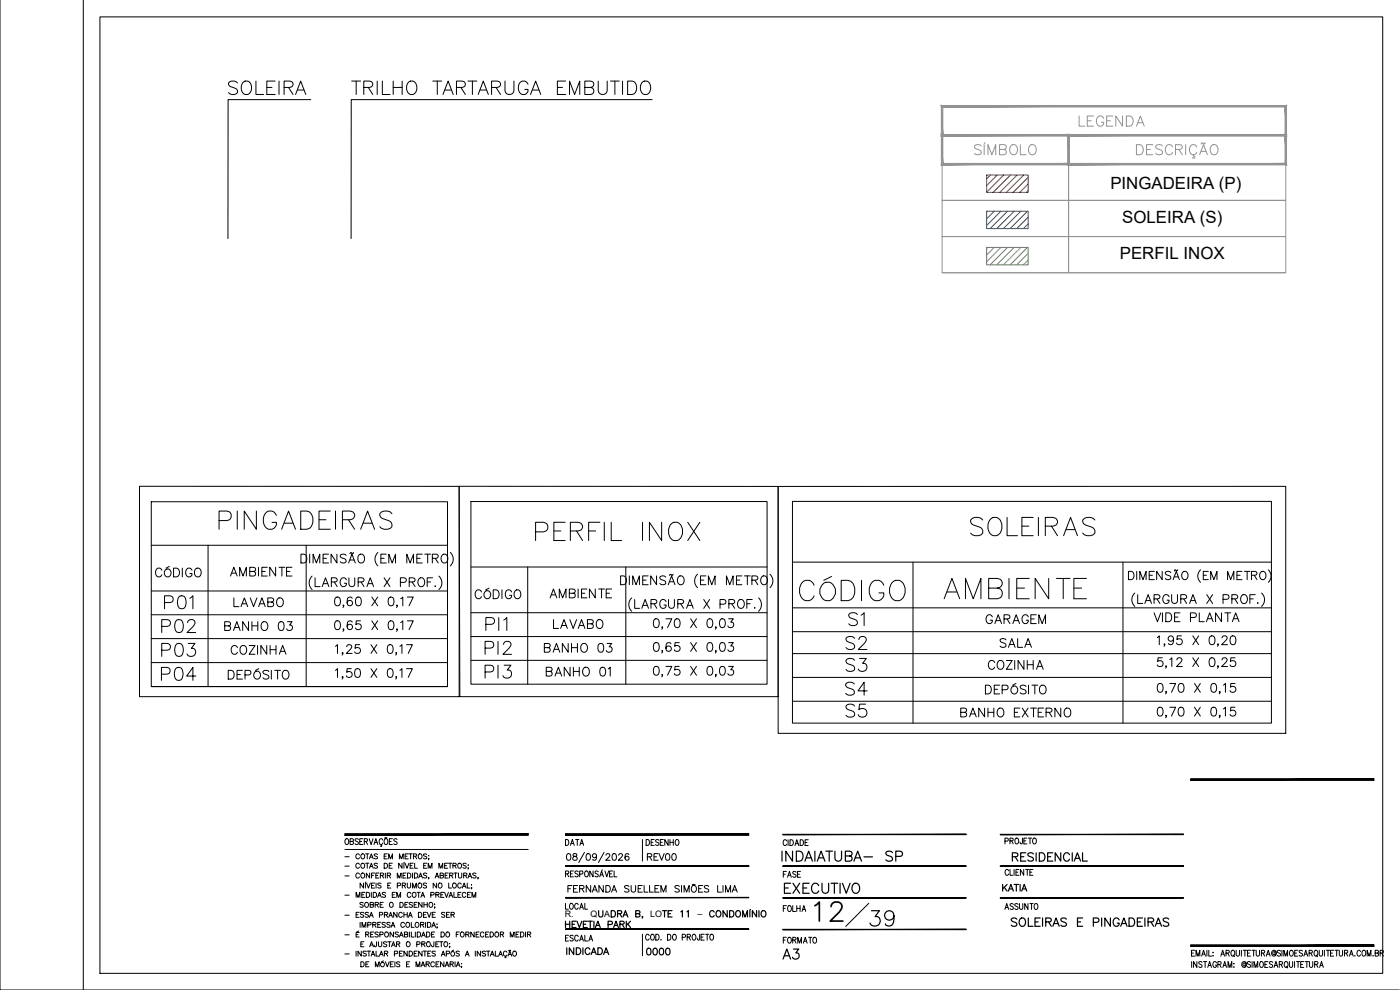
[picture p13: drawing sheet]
<svg xmlns="http://www.w3.org/2000/svg" width="420mm" height="297mm" viewBox="0 0 420 297" stroke-linecap="round" stroke-linejoin="round" font-family="sans-serif">
<defs><g id="words">
<text font-size="11.5" x="238.8" y="181.3">CÓDIGO</text>
<text font-size="10.6" x="282.2" y="181">AMBIENTE</text>
<g font-size="9.7">
<text x="64.6" y="160.2">PINGADEIRAS</text>
<text x="243.4" y="277.6">12</text>
</g>
<g font-size="9.3">
<text x="290" y="161.9">SOLEIRAS</text>
<text x="159.5" y="163.3">PERFIL INOX</text>
</g>
<text font-size="8.4" x="260" y="279">39</text>
<g font-size="7.9">
<text x="67.4" y="29.6">SOLEIRA</text>
<text x="104.4" y="29.6">TRILHO TARTARUGA EMBUTIDO</text>
</g>
<g font-size="7.5">
<text x="48" y="183.8">P01</text>
<text x="47.3" y="190.9">P02</text>
<text x="144.6" y="190.5">PI1</text>
<text x="253.6" y="189.1">S1</text>
<text x="144.3" y="197.6">PI2</text>
<text x="252.6" y="196.1">S2</text>
<text x="47.3" y="198.3">P03</text>
<text x="252.6" y="202.5">S3</text>
<text x="47.3" y="205.3">P04</text>
<text x="144.3" y="204.6">PI3</text>
<text x="252.6" y="209.9">S4</text>
<text x="252.6" y="216.3">S5</text>
</g>
<text font-size="7.1" fill="#929292" x="291.4" y="47.6">SÍMBOLO</text>
<text font-size="6.6" fill="#929292" x="322.8" y="39.2">LEGENDA</text>
<g font-size="6.6">
<text x="45.5" y="174.3">CÓDIGO</text>
<text x="141.5" y="181">CÓDIGO</text>
<text x="194.7" y="190.1">0,70 X 0,03</text>
<text x="194.7" y="197.2">0,65 X 0,03</text>
<text x="67.4" y="205">DEPÓSITO</text>
<text x="194.7" y="204.3">0,75 X 0,03</text>
<text x="294.6" y="209.5">DEPÓSITO</text>
<text x="233.5" y="259.6">INDAIATUBA- SP</text>
</g>
<g font-size="6.2">
<text x="164" y="180.6">AMBIENTE</text>
<text x="66.3" y="190.5">BANHO 03</text>
<text x="99.1" y="190.5">0,65 X 0,17</text>
<text x="164.7" y="189.8">LAVABO</text>
<text x="294.6" y="188.4">GARAGEM</text>
<text x="295.3" y="202.1">COZINHA</text>
<text x="234.2" y="269.2">EXECUTIVO</text>
<text x="233.9" y="288.9">A3</text>
</g>
<g font-size="5.7">
<text x="68.1" y="173.9">AMBIENTE</text>
<text x="68.8" y="183.1">LAVABO</text>
<text x="345" y="187.7">VIDE PLANTA</text>
<text x="68.1" y="197.6">COZINHA</text>
<text x="162.3" y="196.8">BANHO 03</text>
<text x="298.8" y="195.4">SALA</text>
<text x="162.6" y="203.9">BANHO 01</text>
<text x="287.2" y="216.3">BANHO EXTERNO</text>
<text x="302.7" y="259.6">RESIDENCIAL</text>
<text x="302.3" y="279">SOLEIRAS E PINGADEIRAS</text>
</g>
<text font-size="5.3" x="193" y="287.9">0000</text>
<g font-size="5.1">
<text x="333.2" y="56.6">PINGADEIRA (P)</text>
<text x="336.8" y="67">SOLEIRA (S)</text>
<text x="336.1" y="77.9">PERFIL INOX</text>
</g>
<g font-size="4.9">
<text x="193" y="259.3">REV00</text>
<text x="233.9" y="264.6">FASE</text>
<text x="299.5" y="268.5">KATIA</text>
<text x="233.9" y="274.8">FOLHA</text>
<text x="169" y="287.5">INDICADA</text>
</g>
<g font-size="4.4">
<text x="168.6" y="254.7">DATA</text>
<text x="192.6" y="254.7">DESENHO</text>
</g>
<g font-size="2.7">
<text x="169.5" y="275.1">R.</text>
<text x="177.2" y="275.1">Q</text>
<text x="181.3" y="275.1">A</text>
<text x="195.1" y="275.1">LO</text>
<text x="209.3" y="275.1">–</text>
</g>
</g></defs>
<!-- layer: Chamada - detalhe -->
<path d="M93.3 29.9h-24.8l-.1 41.7M195.7 29.9h-90.3v41.7" fill="none" stroke="#000" stroke-width=".3"/>
<!-- layer: LAYOUT - carimbo -->
<g fill="none" stroke="#000" stroke-width=".3">
<path d="M0 .1v296.9h420M25 .1v296.9M30 5.1h385v286.9h-385zM41.9 145.9h95.9v63.1h-95.9zM45.4 150.5h88.9v55.5h-88.9zM137.8 145.9l95.7 .1v63h-95.5zM141.3 150.5h88.9v54.8h-88.9zM233.5 146l152.4-.1v74.1h-152.4zM237.8 150.4h143.8v66.6h-143.8zM45.4 163.6h88.9M45.4 177.3h88.9M62.4 163.6v42.4"/>
<path d="M90.3 166.3h.9a1.41 1.41 0 0 1 .9 1.3 1.41 1.41 0 0 1-.9 1.3h-.9zM91.9 163.6v42.4M92.9 166.3v2.6M93.7 172.9a2.74 2.74 0 0 0 0 4M94 168.9v-2.6l1 2.6 1-2.6v2.6M94.6 173.4v2.6h1.5M96.7 176l1-2.6 1 2.6M97 167.5h1M97.1 175.1h1.2M98.6 166.3h-1.6v2.6h1.6M99.4 174.6l1.5-.1 .3-.4-.1-.5-.5-.2h-1.2v2.6M100.3 174.6l.9 1.4"/>
<path d="M100.8 179.3a.88 .88 0 0 1 1.2 .3 1.32 1.32 0 0 1-.8 2.2 1.7 1.7 0 0 1-.4-2.5zM101.1 166.3v2.6l-1.7-2.6v2.6M103.9 166.7a.99 .99 0 0 0-1-.5 .99 .99 0 0 0-.8 .7l.3 .4 1.2 .5a.65 .65 0 0 1 0 1 1.23 1.23 0 0 1-1.5-.3M104 174a.97 .97 0 0 0-1.1-.6 .97 .97 0 0 0-.8 1 1.09 1.09 0 0 0 .3 1.4 1.09 1.09 0 0 0 1.4-.2l.2-.6h-.7M104.6 168.9l1-2.6 1 2.6M104.7 173.4v1.8a.89 .89 0 0 0 .9 .8 .89 .89 0 0 0 .9-.8v-1.8M105 168h1.3M105.6 166l-.3-.2-.3 .3M105.7 179.5a.77 .77 0 0 0-.7-.4 .77 .77 0 0 0-.7 .5 1.57 1.57 0 0 0 .6 2.2 .82 .82 0 0 0 .9-.8 .82 .82 0 0 0-.7-.9 .82 .82 0 0 0-.9 .8M106.1 165.8l-.1 .2h-.4M107.1 179.3a.85 .85 0 0 1 1.2 .3 1.32 1.32 0 0 1-.9 2.2 1.66 1.66 0 0 1-.3-2.5zM107.5 174.6l1.5-.1 .2-.4-.1-.5-.5-.2h-1.1v2.6"/>
<path d="M107.6 166.7a.97 .97 0 0 1 1.1-.4 .97 .97 0 0 1 .7 1v.6a1 1 0 0 1-1 1 1 1 0 0 1-1-1zM108.4 174.6l.8 1.4M110.1 176l1-2.6 1 2.6M110.5 175.1h1.3M111.6 179.1l1.7 2.7M113.3 179.1l-1.7 2.7M113.4 165.8a2.74 2.74 0 0 0 0 4M114.3 167.5h1M115.3 173.4l1.7 2.6M115.9 166.3h-1.6v2.6h1.6M116.7 168.9v-2.6l1 2.6 1-2.6v2.6M116.9 179.3a.86 .86 0 0 1 1.2 .3 1.32 1.32 0 0 1-.9 2.2 1.66 1.66 0 0 1-.3-2.5z"/>
<path d="M117 173.4l-1.7 2.6M120.2 174.7h1.1a.69 .69 0 0 0 .6-.7 .69 .69 0 0 0-.6-.6h-1.1v2.6M120.2 179.6l.7-.5v2.7M122.1 168.9v-2.6l1 2.6 1-2.6v2.6M122.3 179.1h1.7l-1.2 2.7M122.8 174.6l1.5-.1 .3-.4-.2-.5-.5-.2h-1.1v2.6M123.7 174.6l.9 1.4M125.1 167.5h1M125.7 173.7a1.09 1.09 0 0 1 1.4-.1 1.09 1.09 0 0 1 .3 1.4 1.01 1.01 0 0 1-1 1 1.01 1.01 0 0 1-1-1zM126.7 166.3h-1.6v2.6h1.6M127.5 166.3h1.7M128.2 174.6h1"/>
<path d="M128.4 166.3v2.6M129.8 167.5l1.5-.1 .2-.4-.1-.5-.5-.2h-1.1v2.6M129.8 173.4h-1.6v2.6M130.6 175.8v.2l.1-.1M130.6 167.5l.9 1.4M131.7 172.9a2.69 2.69 0 0 1 0 4M132.6 166.7a.97 .97 0 0 1 1.1-.4 .97 .97 0 0 1 .7 1v.6a1.01 1.01 0 0 1-1 1.1 1.01 1.01 0 0 1-1-1.1zM135.1 165.8a2.74 2.74 0 0 1 0 4M141.3 170.1h88.9M158.4 170.1v35.2M186.2 172.8h.9a1.41 1.41 0 0 1 .9 1.3 1.41 1.41 0 0 1-.9 1.3h-.9zM187.8 170.1v35.2"/>
<path d="M188.9 172.8v2.6M189.6 179.4a2.74 2.74 0 0 0 0 4M189.9 175.4v-2.6l1 2.6 1-2.6v2.6M190.5 179.9v2.6h1.5M192.9 174.1h1M194.5 172.8h-1.6v2.6h1.6M197 172.8v2.6l-1.7-2.6v2.6M199.8 173.2a.99 .99 0 0 0-1-.4 .99 .99 0 0 0-.8 .6l.3 .4 1.4 .6 .1 .7a1.14 1.14 0 0 1-1.8 0M200.6 175.4l.9-2.6 1.1 2.6M200.6 179.9v1.9a.89 .89 0 0 0 .9 .7 .89 .89 0 0 0 .9-.7v-1.9M200.9 174.5h1.3M201.4 172.4h-.3l-.2 .3"/>
<path d="M202 172.3l-.3 .3-.3-.2M203.6 173.2a1.09 1.09 0 0 1 1.4-.2 1.09 1.09 0 0 1 .3 1.4 1.01 1.01 0 0 1-1 1.1 1.01 1.01 0 0 1-1-1.1zM209.3 172.3a2.72 2.72 0 0 0 0 4M210.2 174.1h1M211.2 179.9l1.8 2.6M211.9 172.8h-1.7v2.6h1.7M212.6 175.4v-2.6l1 2.6 1-2.6v2.6M213 179.9l-1.8 2.6M218 175.4v-2.6l1 2.6 1-2.6v2.6M221 174.1h1M222.7 172.8h-1.7v2.6h1.7M223.4 172.8h1.8"/>
<path d="M224.3 172.8v2.6M225.7 174.1l1.5-.2 .2-.3-.1-.6-.5-.2h-1.1v2.6M225.8 179.9h-1.7v2.6M226.5 174.1l.9 1.3M227.6 179.4a2.74 2.74 0 0 1 0 4M228.6 173.2a1.09 1.09 0 0 1 1.4-.2 1.09 1.09 0 0 1 .3 1.4 1.01 1.01 0 0 1-1 1.1 1.01 1.01 0 0 1-1-1.1zM231.1 172.3a2.72 2.72 0 0 1 0 4M237.8 168.7h143.8M274 168.7v48.3M337 168.7v48.3M338.7 171.4h.8a1.32 1.32 0 0 1 .9 1.3 1.32 1.32 0 0 1-.9 1.2h-.8zM340.6 177.9a2.69 2.69 0 0 0 0 4.1"/>
<path d="M341.1 171.4v2.5M341.4 178.4v2.7h1.5M342.1 173.9v-2.5l.9 2.5 1-2.5v2.5M344.9 172.6h.9M346.4 179.7l1.5-.1 .2-.4-.1-.5-.5-.3h-1.1v2.7M346.4 171.4h-1.5v2.5h1.5M347.2 179.7l.9 1.4M348.8 171.4v2.5l-1.7-2.5v2.5M350.9 179.1a.97 .97 0 0 0-1.2-.7 .97 .97 0 0 0-.7 1v.7a.94 .94 0 0 0 .9 1 .94 .94 0 0 0 1-1h-.7M351.4 171.8a.93 .93 0 0 0-.9-.4 .93 .93 0 0 0-.8 .6l.2 .4 1.2 .5 .3 .7a1.08 1.08 0 0 1-1.7 0M351.6 178.4v1.9a.89 .89 0 0 0 .9 .8 .89 .89 0 0 0 .9-.8v-1.9M352.1 173.9l.9-2.5 .9 2.5"/>
<path d="M352.4 173.1h1.2M353.4 171l-.2 .3-.5-.3-.3 .3M354.4 179.7l1.5-.1 .2-.4-.1-.5-.5-.3h-1.1v2.7M354.9 171.8a.91 .91 0 0 1 1-.3 .91 .91 0 0 1 .6 .9v.6a.94 .94 0 0 1-.9 .9 .94 .94 0 0 1-1-.9zM355.3 179.7l.8 1.4M360.3 171a2.51 2.51 0 0 0 0 3.7M361.1 172.6h1M362.2 178.4l1.7 2.7M362.6 171.4h-1.5v2.5h1.5M363.3 173.9v-2.5l1 2.5 .9-2.5v2.5M363.9 178.4l-1.7 2.7M367.1 179.8h1.1a.7 .7 0 0 0 .7-.7 .7 .7 0 0 0-.7-.7h-1.1v2.7"/>
<path d="M368.4 173.9v-2.5l.9 2.5 1-2.5v2.5M369.7 179.7l1.5-.1 .3-.4-.2-.5-.5-.3h-1.1v2.7M370.6 179.7l.9 1.4M371.2 172.6h1M372.7 171.4h-1.5v2.5h1.5M372.8 178.5a1.27 1.27 0 0 1 1.5 .6 1.27 1.27 0 0 1-.2 1.6 .97 .97 0 0 1-1.1 .3 .97 .97 0 0 1-.7-.9v-.7zM373.5 171.4h1.6M374.3 171.4v2.5M375.1 179.7h1M375.6 172.6l1.4-.1 .2-.6-.6-.5h-1v2.5M376.4 172.6l.8 1.3M376.7 178.4h-1.6v2.7"/>
<path d="M378.3 171.8a.91 .91 0 0 1 1-.3 .91 .91 0 0 1 .6 .9v.6a.94 .94 0 0 1-.9 .9 .94 .94 0 0 1-1-.9zM378.6 177.9a2.69 2.69 0 0 1 0 4.1M380.6 171a2.56 2.56 0 0 1 0 3.7M45.4 184.5h88.9M45.4 191.6h88.9M45.4 198.8h88.9M100.6 193.9l.7-.5v2.7M102.9 195.9h-.2h.2l-.2 .7M103.2 181.6h-.3h.3l-.3 .7M104.1 194l.4-.6 .9 .3a.81 .81 0 0 1-.2 1.1l-1.3 1.3h1.8M107.9 193.4h-1.2l-.1 1.1a.93 .93 0 0 1 1.4 0 .93 .93 0 0 1-.2 1.4 .93 .93 0 0 1-1.4-.3M111.3 193.4l1.8 2.7"/>
<path d="M113.1 193.4l-1.8 2.7M116.6 193.6a.85 .85 0 0 1 1.3 .3 1.32 1.32 0 0 1-.9 2.2 1.66 1.66 0 0 1-.4-2.5zM119 195.9h-.3h.3l-.3 .7M119.2 181.6h-.2h.2l-.2 .7M120 193.9l.6-.5v2.7M122 193.4h1.8l-1.3 2.7M141.3 183.8h88.9M141.3 191h88.9M141.3 198.1h88.9M192.6 182.5l1-2.6 1 2.6M193 181.6h1.2M195.4 181.2l1.5-.2 .2-.4-.1-.5-.5-.2h-1.1v2.6"/>
<path d="M196.3 181.2l.8 1.3M199.9 180.5a.97 .97 0 0 0-1.1-.6 .97 .97 0 0 0-.8 1v.6a.94 .94 0 0 0 1 1 .94 .94 0 0 0 .9-1h-.6M203.4 181.2l1.5-.2 .3-.4-.2-.5-.5-.2h-1.1v2.6M204.3 181.2l.9 1.3M206 182.5l1.1-2.6 .9 2.6M206.4 181.6h1.3M216.1 181.3h1.1a.7 .7 0 0 0 .7-.7 .7 .7 0 0 0-.7-.7h-1.1v2.6M218.7 181.2l1.5-.2 .3-.4-.1-.5-.5-.2h-1.2v2.6M219.6 181.2l.9 1.3M221.6 180.3a.97 .97 0 0 1 1.1-.4 .97 .97 0 0 1 .7 1v.6a1.01 1.01 0 0 1-1 1.1 1.01 1.01 0 0 1-1-1.1zM224.1 181.2h1M226.5 182.3v.2l.1-.1"/>
<path d="M237.8 182.4h143.8M237.8 196.1h143.8M237.8 189.5h143.8M343.6 181.1l1-2.7 1 2.7M344 180.2h1.2M347.3 191.3l.6-.5v2.6M348.8 197.4h-1.2l-.2 1.1a.93 .93 0 0 1 1.4 0 .93 .93 0 0 1-.1 1.4 .93 .93 0 0 1-1.4-.4M349.6 193.3h-.3h.3l-.3 .6M350.1 199.9h-.3h.3l-.3 .6M351.1 197.9l.6-.5v2.6M352.2 191.7a.82 .82 0 0 1-1.1 .7 .82 .82 0 0 1-.4-1.3 .82 .82 0 0 1 1.4 .1 1.85 1.85 0 0 1-.6 2.2l-.7-.1-.1-.3M353.2 198l.5-.6 .9 .2a.81 .81 0 0 1-.3 1.1l-1.2 1.3h1.7"/>
<path d="M354.6 190.8h-1.3l-.1 1.1a.93 .93 0 0 1 1.4 0 .93 .93 0 0 1-.2 1.4 .93 .93 0 0 1-1.3-.4M357 181.1l1-2.7 1 2.7M357.4 180.2h1.2M358 190.8l1.7 2.6M358 197.4l1.7 2.6M359.7 190.8l-1.7 2.6M359.7 197.4l-1.7 2.6M363.2 190.9a.87 .87 0 0 1 1.3 .4 1.33 1.33 0 0 1-.9 2.1 1.68 1.68 0 0 1-.4-2.5zM363.2 197.5a.87 .87 0 0 1 1.3 .4 1.31 1.31 0 0 1-.9 2.1 1.39 1.39 0 0 1-.6-2.1zM365.6 193.3h-.2h.2l-.2 .6M365.6 199.9h-.2h.2l-.2 .6M366.8 191.4l.5-.6 .9 .2a.8 .8 0 0 1-.3 1.2l-1.3 1.2h1.8"/>
<path d="M366.8 198l.5-.6 .9 .2a.81 .81 0 0 1-.3 1.1l-1.3 1.3h1.8M369.5 190.9a.84 .84 0 0 1 1.3 .4 1.34 1.34 0 0 1-.9 2.1 1.68 1.68 0 0 1-.4-2.5zM370.6 197.4h-1.2l-.1 1.1a.93 .93 0 0 1 1.4 0 .93 .93 0 0 1-.2 1.4 .93 .93 0 0 1-1.4-.4M377.5 180.8l-.1 .1h.2M45.4 206h88.9M100.6 201.1l.7-.5v2.6M102.9 203.1h-.2h.2l-.2 .7M105.4 200.6h-1.2l-.1 1.1a.93 .93 0 0 1 1.4 0 .93 .93 0 0 1-.2 1.4 .93 .93 0 0 1-1.4-.3M106.8 200.8a.85 .85 0 0 1 1.3 .3 1.32 1.32 0 0 1-.9 2.1 1.66 1.66 0 0 1-.4-2.4zM111.3 200.6l1.8 2.6M113.1 200.6l-1.8 2.6M116.6 200.8a.85 .85 0 0 1 1.3 .3 1.32 1.32 0 0 1-.9 2.1 1.66 1.66 0 0 1-.4-2.4z"/>
<path d="M119 203.1h-.3h.3l-.3 .7M120 201.1l.6-.5v2.6M122 200.6h1.8l-1.3 2.6M237.8 203.2h143.8M237.8 210.4h143.8M347.7 205.2a.85 .85 0 0 1 1.2 .4 1.33 1.33 0 0 1-.9 2.1 1.7 1.7 0 0 1-.3-2.5zM347.7 212.3a.85 .85 0 0 1 1.2 .4 1.33 1.33 0 0 1-.9 2.1 1.69 1.69 0 0 1-.3-2.5zM350.1 207.6h-.3h.3l-.3 .6M350.1 214.7h-.3h.3l-.3 .7M351.1 205.1h1.7l-1.2 2.6M351.1 212.2h1.7l-1.2 2.6M353.9 205.2a.87 .87 0 0 1 1.3 .4 1.33 1.33 0 0 1-.9 2.1 1.68 1.68 0 0 1-.4-2.5z"/>
<path d="M353.9 212.3a.87 .87 0 0 1 1.3 .4 1.33 1.33 0 0 1-.9 2.1 1.68 1.68 0 0 1-.4-2.5zM358.5 205.1l1.7 2.6M358.5 212.2l1.7 2.6M360.2 205.1l-1.7 2.6M360.2 212.2l-1.7 2.6M363.7 205.2a.84 .84 0 0 1 1.3 .4 1.34 1.34 0 0 1-.9 2.1 1.68 1.68 0 0 1-.4-2.5zM363.7 212.3a.84 .84 0 0 1 1.3 .4 1.34 1.34 0 0 1-.9 2.1 1.68 1.68 0 0 1-.4-2.5zM366.1 207.6h-.2h.2l-.2 .6M366.1 214.7h-.2h.2l-.2 .7M367.1 205.6l.7-.5v2.6M367.1 212.7l.7-.5v2.6M370.6 205.1h-1.2l-.1 1.1a.93 .93 0 0 1 1.4 0 .93 .93 0 0 1-.2 1.4 .93 .93 0 0 1-1.4-.4"/>
<path d="M370.6 212.2h-1.2l-.1 1.1a.93 .93 0 0 1 1.4 0 .93 .93 0 0 1-.2 1.4 .93 .93 0 0 1-1.4-.4M103.5 254.9h55M103.5 257.1h1.3M103.5 259.9h1.3M103.8 251.7l.1-.1a.89 .89 0 0 1 .8 .9 .89 .89 0 0 1-.8 .9 1.1 1.1 0 0 1-.1-1.7zM105.1 252.5l.8-.1 .1-.6-.9-.2v1.8l.9-.2v-.6l-.3-.1M107.5 251.9l-.3-.3-.6 .3 .1 .4 .8 .6-.3 .5-.6-.3M107.9 256.5a.56 .56 0 0 0-.7-.3 .56 .56 0 0 0-.4 .6v.3a.56 .56 0 0 0 .4 .6 .56 .56 0 0 0 .7-.4M107.9 259.4a.56 .56 0 0 0-.7-.4 .56 .56 0 0 0-.4 .6v.3a.56 .56 0 0 0 .4 .6 .56 .56 0 0 0 .7-.4M108 252.5h.5M108.4 256.4l.2-.1a.67 .67 0 0 1 .9 .7 .67 .67 0 0 1-1.1 .5zM108.4 259.2l.2-.1a.67 .67 0 0 1 .9 .7 .67 .67 0 0 1-1.1 .5z"/>
<path d="M108.9 251.6h-.9v1.8h.9M109.3 252.5l.9-.1v-.7l-.9-.1v1.8M109.7 256.2h1M109.7 259h1M109.8 252.5l.5 .9M110.2 256.2v1.5M110.2 259v1.5M110.8 251.6l.6 1.8 .6-1.8M110.9 257.7l.5-1.5 .6 1.5M111.1 257.2h.7M111.1 260h.7M112.2 253.4l.6-1.8 .6 1.8"/>
<path d="M112.4 252.8h.8M113.3 256.4l-.4-.2-.6 .2 .1 .4 .9 .5-.4 .4-.6-.2M113.3 259.2l-.4-.2-.6 .2 .1 .4 .9 .5-.4 .4-.6-.2M114.3 253.4l.3 .5h-.4M114.9 252.1a.54 .54 0 0 0-.7-.5 .54 .54 0 0 0-.4 .7v.4a.54 .54 0 0 0 .4 .7 .54 .54 0 0 0 .7-.4M115.3 259h.5a.81 .81 0 0 1 .5 .8 .81 .81 0 0 1-.5 .7h-.5zM115.3 256.9h.6M115.5 251.7l.2-.1a.89 .89 0 0 1 .7 .9 .89 .89 0 0 1-.7 .9 1.14 1.14 0 0 1-.2-1.7zM115.8 251.5l-.1-.2-.2 .3M115.8 251.4h.2M116.1 251.3l-.1 .2M116.2 256.2h-.9v1.5h.9"/>
<path d="M116.6 257.7v-1.5l.6 1.5 .6-1.5v1.5M116.8 259.7h.6M116.8 252.5h.6M117.7 259h-.9v1.5h.9M117.8 251.6h-1v1.8h1M119.2 251.9l-.4-.3-.6 .3v.3l1 .7-.4 .5-.6-.3M119.9 257.7v-1.5l.5 1.5 .6-1.5v1.5M120.6 259v1.5l-.9-1.5v1.5M121.2 259v1.5M121.4 258.7l-.2 .2M121.6 259l.6 1.5 .5-1.5M121.6 256.9h.6"/>
<path d="M122.5 256.2h-.9v1.5h.9M122.7 256.2h1M123.1 259.7h.6M123.2 256.2v1.5M124 259h-.9v1.5h.9M124.1 256.9l.8-.1 .1-.5-.9-.1v1.5M124.4 259v1.5h.9M124.6 256.9l.5 .8M125.6 256.4a.66 .66 0 0 1 1.1 .5 .66 .66 0 0 1-1.1 .6zM127.1 259.7h.6M128.1 256.4l-.4-.2-.6 .2v.3l1 .6-.4 .4-.6-.2M128.1 259h-1v1.5h1"/>
<path d="M128.7 256.7h.1M128.7 257.6l-.1 .4M133.4 259.7h.6M134.4 259h-1v1.5h1M134.6 259h1M135.1 259v1.5M135.9 259.7h.9l.1-.5-1-.2v1.5M136.4 259.7l.5 .8M137.5 259.2a.66 .66 0 0 1 1 .6 .66 .66 0 0 1-1 .5zM139.9 259.2l-.3-.2-.7 .2 .1 .3 .9 .6-.3 .4-.7-.2M140.5 259.5h.1M192.8 251.9v6.4"/>
<path d="M236.1 252.4a.54 .54 0 0 0-.7-.4 .54 .54 0 0 0-.4 .6v.4a.54 .54 0 0 0 .4 .7 .54 .54 0 0 0 .7-.4M236.5 252v1.7M237.1 252a.88 .88 0 0 1 1 .8 .88 .88 0 0 1-1 .9zM238.6 253.7l.5-1.7 .6 1.7M240.1 252a.88 .88 0 0 1 1.1 .8 .88 .88 0 0 1-1.1 .9zM242.5 252h-.9v1.7M301.6 252.4l.9-.1v-.7l-.9-.1v1.7M303.1 252.3l.9-.1v-.7h-.9v1.7M303.6 252.3l.5 .9M304.9 251.5h.1a.88 .88 0 0 1 .7 .8 .88 .88 0 0 1-.7 .9 1.13 1.13 0 0 1-.1-1.7zM306.9 251.5l-.1 1.5-.5 .1-.2-.5M307.3 252.3h.5"/>
<path d="M308.2 251.5h-.9v1.7M308.6 251.5h1M309.1 251.5v1.7M310.2 251.5h.1a.88 .88 0 0 1 .7 .8 .88 .88 0 0 1-.7 .9 1.13 1.13 0 0 1-.1-1.7zM103.5 262.8h1.3M103.5 268.6h1.3M103.5 274.6h1.3M106.9 269.2v-1.5l.5 1.5 .6-1.5v1.5M106.9 274.5h.5M107.7 279.3l-.7 .3M107.8 273.7h-.9v1.5h.9M107.8 279.8h-.9v1.3h.9"/>
<path d="M107.9 262.3a.56 .56 0 0 0-.7-.4 .56 .56 0 0 0-.4 .6v.4a.56 .56 0 0 0 .4 .5 .56 .56 0 0 0 .7-.3M108.1 276.7v1.5M108.4 262.2l.2-.2a.67 .67 0 0 1 .9 .7 .67 .67 0 0 1-1.1 .5zM108.6 268.5h.6M108.6 278.2v-1.5l.6 1.5 .6-1.5v1.5M109 271l-.4-.3-.6 .3 .2 .3 .8 .5-.4 .4-.6-.2M109.1 265v1.5l-1-1.5v1.5M109.2 273.9l-.9-.1-.1 .4 .8 .4 .2 .4-.4 .2-.6-.2M109.5 267.7h-.9v1.5h.9M109.7 265v1.5M109.8 264.7l-.1 .1M109.9 267.7h.5a.81 .81 0 0 1 .6 .8 .81 .81 0 0 1-.6 .7h-.5z"/>
<path d="M110 265l.6 1.5 .5-1.5M110.4 277.5l.8-.1 .1-.5-.9-.2v1.5M110.6 273.9l-.4-.2-.6 .2v.3l1 .6-.4 .4-.6-.2M110.9 260.5l.5-1.5 .6 1.5M110.9 275.2l.5-1.5 .6 1.5M110.9 261.9v1.5l-1-1.5v1.5M111.1 271.4h.9v-.5l-.9-.2v1.5l.9-.1v-.5l-.3-.2M111.1 274.7h.7M111.4 267.7v1.5M111.5 262.7h.6M111.5 265.7h.6M111.9 277.4h.8l.1-.5-.9-.2v1.5"/>
<path d="M112 267.7h.5a.8 .8 0 0 1 .5 .8 .8 .8 0 0 1-.5 .7h-.5zM112.2 279.6h-1v1.5h1M112.4 277.4l.5 .8M112.4 261.9h-.9v1.5M112.4 265h-.9v1.5h.9M112.6 271.4h.8l.1-.5-.9-.2v1.5M112.8 262.7h.6M112.9 265v1.5M113.1 271.4l.5 .8M113.3 269.2l.6-1.5 .5 1.5M113.4 277.4h.5M113.5 279.9l-.3-.3-.7 .3 .1 .3 .9 .5-.3 .4-.7-.2"/>
<path d="M113.5 268.7h.7M113.7 261.9h-.9v1.5h.9M113.9 274.5h.8v-.7l-.8-.1v1.5M114.1 271.4h.6M114.2 262.7l.8-.1 .1-.5-.9-.2v1.5M114.3 276.7h-.9v1.5h.9M114.4 265.2l-.4-.2-.6 .2v.3l1 .5-.4 .5-.6-.3M114.7 262.7l.4 .7M115 270.7h-.9v1.5h.9M115.4 274.5l.8-.1 .2-.4-.4-.3h-.6v1.5M115.7 277l-.4-.3-.6 .3 .1 .3 .9 .5-.4 .4-.6-.2M115.7 261.9v1.5"/>
<path d="M115.7 268l-.3-.3-.7 .3 .2 .3 .8 .5-.3 .4-.7-.2M115.7 279.7a.69 .69 0 0 1 .9 .7 .69 .69 0 0 1-1 .5l-.2-.7zM115.9 274.5l.5 .7M116.2 262.7l.9-.1 .1-.5-1-.2v1.5M116.4 265.7h.5M116.6 275.2l.6-1.5 .6 1.5M116.7 262.7l.5 .7M116.9 274.7h.7M117.1 277l-.4-.3-.6 .3 .1 .3 .9 .5-.4 .4-.6-.2M117.3 265h-.9v1.5h.9M117.4 278.2l.5-1.5 .6 1.5M117.6 277.7h.7"/>
<path d="M117.7 268.5h.6M118.1 279.6v1.5l-1-1.5v1.5M118.7 267.7h-1v1.5h1M119.1 269.2v-1.5l.6 1.5 .5-1.5v1.5M119.1 273.7v1.5l-.9-1.5v1.5M119.2 263.4v-1.5l.6 1.5 .6-1.5v1.5M119.2 265.7h.9l.1-.6-1-.1v1.5M119.6 279.9l-.4-.3-.6 .3 .1 .3 .9 .5-.4 .4-.6-.2M120 270.7h.5a.8 .8 0 0 1 .5 .8 .8 .8 0 0 1-.5 .7h-.5zM120.7 274.1a.54 .54 0 0 0-.6-.4 .54 .54 0 0 0-.4 .6v.4a.54 .54 0 0 0 .4 .5 .54 .54 0 0 0 .6-.3M120.7 265.7l.9-.1 .1-.5-1-.1v1.5M120.9 262.7h.6"/>
<path d="M121.2 273.7v1.5M121.2 265.7l.5 .8M121.2 274.5h1M121.4 277.1a.56 .56 0 0 0-.7-.4 .56 .56 0 0 0-.4 .6v.4a.56 .56 0 0 0 .4 .5 .56 .56 0 0 0 .7-.3M121.5 271.4h.6M121.9 261.9h-1v1.5h1M121.9 277l.2-.2a.7 .7 0 0 1 .9 .7 .7 .7 0 0 1-.9 .7l-.3-.5zM122.2 273.7v1.5M122.2 265v1l.5 .5 .5-.5v-1M122.3 261.9h.5a.8 .8 0 0 1 .5 .8 .8 .8 0 0 1-.5 .7h-.5zM122.4 270.7h-.9v1.5h.9M122.6 275.2l.5-1.5 .6 1.5"/>
<path d="M122.8 274.7h.7M122.9 279.6v1.5M123.3 268.1a.56 .56 0 0 0-.6-.4 .56 .56 0 0 0-.5 .6 .63 .63 0 0 0 .2 .8 .63 .63 0 0 0 .8-.1l.1-.1M123.4 276.7v1.5h.9M123.4 279.6v1.5h.9M123.8 266.5v-1.5l.6 1.5 .5-1.5v1.5M123.8 271l-.4-.3-.6 .3 .1 .3 .9 .5-.4 .4-.6-.2M123.8 261.9v1.5M123.9 268l.1-.2a.68 .68 0 0 1 .9 .7 .68 .68 0 0 1-1 .5zM124.3 271.4h.6M124.4 261.9h.5a.8 .8 0 0 1 .5 .8 .8 .8 0 0 1-.5 .7h-.5zM124.7 279.6v1.5"/>
<path d="M124.9 276.8a.7 .7 0 0 1 .9 .7 .7 .7 0 0 1-.9 .7l-.3-.5zM125.2 267.7h1M125.2 270.7h-.9v1.5h.9M125.2 279.6h.5a.81 .81 0 0 1 .5 .8 .81 .81 0 0 1-.5 .7h-.5zM125.6 273.7h.5a.81 .81 0 0 1 .5 .8 .81 .81 0 0 1-.5 .7h-.5zM125.6 263.4l.6-1.5 .6 1.5M125.6 267.7v1.5M125.7 265a.68 .68 0 0 1 .9 .7 .68 .68 0 0 1-1 .5l-.2-.7zM125.9 262.9h.7M126.2 277.4h.9l.1-.4-.3-.3h-.7v1.5M126.3 269.2l.6-1.5 .5 1.5M126.5 268.7h.7"/>
<path d="M126.7 270.7v1.5l-1.1-1.5v1.5M126.7 277.4l.5 .8M127.1 274.5h.6M127.2 271.4h1M127.2 270.7v1.5M127.7 276.7v1.5M128 265.2l-.9-.2v.5l.8 .3 .1 .4-.3 .3-.7-.3M128 273.7h-.9v1.5h.9M128 279.6h.5a.8 .8 0 0 1 .5 .8 .8 .8 0 0 1-.5 .7h-.5zM128.1 262.2l-.4-.3-.6 .3v.3l1 .5-.4 .4-.6-.2M128.2 273.7l.6 1.5 .6-1.5M128.2 270.7v1.5"/>
<path d="M128.3 276.7h.5a.8 .8 0 0 1 .5 .8 .8 .8 0 0 1-.5 .7h-.5zM128.5 260.5v-1.5l.6 1.5 .5-1.5v1.5M128.7 263.4l-.1 .3M129.3 268.5h.9l.1-.5-.4-.3h-.6v1.5M129.6 278.2l.6-1.5 .5 1.5M129.7 274.5h.6M129.8 277.7h.7M130.5 271.2h.1M130.4 279.6h-.9v1.5h.9M130.5 272.2l-.1 .3M130.6 263.4l.5-1.5 .6 1.5M130.7 273.7h-1v1.5h1"/>
<path d="M130.8 268.5l.9-.1 .1-.4-.4-.3h-.6v1.5M130.8 262.9h.7M131 265v1.5l-1-1.5v1.5M131.1 277.2h.1M131.2 278.2l-.1 .3M131.3 268.5l.5 .7M131.7 260.5v-1.5l.6 1.5 .6-1.5v1.5M131.8 265a.68 .68 0 0 1 .9 .7 .68 .68 0 0 1-1 .5l-.2-.7zM132.1 262.7l.8-.1 .1-.5-.9-.2v1.5l.9-.1 .1-.4-.4-.2M132.3 268.5h.6M132.4 279.6h.5a.8 .8 0 0 1 .5 .8 .8 .8 0 0 1-.5 .7h-.5zM133.2 267.7h-.9v1.5h.9"/>
<path d="M133.4 267.7l.6 1.5 .6-1.5M133.5 273.9l-.3-.2-.7 .2 .2 .4 .8 .5-.3 .4-.7-.2M133.6 262.7h.6M134 274.5h.6M134.1 279.7a.68 .68 0 0 1 .9 .7 .68 .68 0 0 1-1.1 .5l-.1-.7zM134.5 261.9h-.9v1.5h.9M134.7 265v1.5h.8M134.7 269.2l.6-1.5 .6 1.5M134.9 262.7l.9-.1 .1-.5-1-.2v1.5M134.9 273.7h-.9v1.5h.9M134.9 268.7h.8M135.4 274.5l.8-.1 .1-.5-.9-.2v1.5"/>
<path d="M135.4 262.7l.5 .7M135.9 274.5l.5 .7M136.1 265a.69 .69 0 0 1 .9 .7 .69 .69 0 0 1-1.1 .5l-.1-.7zM136.2 267.7v1.5h.9M136.2 261.9h1M136.7 261.9v1.5M137.4 268.5h.6M137.6 261.9v1.1l.4 .4 .5-.2 .1-1.3M137.9 279.6h-1v1.5M138.4 267.7h-1v1.5h1M138.4 279.7a.68 .68 0 0 1 .9 .7 .68 .68 0 0 1-1 .5l-.1-.7zM138.5 265.3a.56 .56 0 0 0-.7-.4 .56 .56 0 0 0-.4 .6v.4a.56 .56 0 0 0 .4 .6 .56 .56 0 0 0 .7-.4"/>
<path d="M138.7 266.5l.6-1.5 .6 1.5M138.9 265.9h.8M139.1 262.7l.9-.1 .1-.5-1-.2v1.5M139.7 262.7l.4 .7M139.8 268.1a.54 .54 0 0 0-.6-.4 .54 .54 0 0 0-.5 .6v.4a.54 .54 0 0 0 .5 .5 .54 .54 0 0 0 .6-.3M140.2 265v1.5h.9M140.3 268.5h.6M140.4 263.4l.6-1.5 .6 1.5M140.6 260.4l-.2 .4M140.7 262.9h.7M141.2 267.7h-.9v1.5h.9M141.5 265.5h.1"/>
<path d="M141.6 266.4l-.2 .3M141.6 269.2v-1.5l.6 1.5 .6-1.5v1.5M142.3 279.6v1.5l-1-1.5v1.5M142.9 262.2l-.4-.3-.6 .3 .1 .3 .9 .5-.4 .4-.6-.2M143.5 263.4l-.1 .3M143.8 279.6h-.9v1.5h.9M145.2 280a.56 .56 0 0 0-.6-.4 .56 .56 0 0 0-.5 .6 .63 .63 0 0 0 .2 .8 .63 .63 0 0 0 .9-.1v-.1M146.6 279.6h-.9v1.5h.9M147.1 279.6h.5a.8 .8 0 0 1 .5 .8 .8 .8 0 0 1-.5 .7h-.5zM148.7 279.9l.1-.2a.68 .68 0 0 1 .9 .7 .68 .68 0 0 1-1 .5zM155.8 279.6h-.9v1.5h.9M156.2 279.6h.5a.8 .8 0 0 1 .5 .8 .8 .8 0 0 1-.5 .7h-.5z"/>
<path d="M157.7 279.6v1.5M169.7 262.2l.9-.1v-.7l-.9-.1v1.8M169.7 271v1.8h.9M170.2 262.2l.5 .9M171.2 271.1l.1-.1a.89 .89 0 0 1 .8 .9 .89 .89 0 0 1-.8 .9 1.14 1.14 0 0 1-.1-1.7zM171.2 262.2h.6M172.1 261.3h-.9v1.8h.9M173.5 261.6l-.3-.3-.6 .3 .1 .4 .8 .4-.1 .6-.5 .1-.3-.3M173.5 271.5a.54 .54 0 0 0-.6-.5 .54 .54 0 0 0-.4 .7v.4a.54 .54 0 0 0 .4 .7 .54 .54 0 0 0 .6-.4M174 262.3l.8-.1v-.8l-.8-.1v1.8M174 272.8l.5-1.8 .6 1.8M174.2 272.2h.7"/>
<path d="M175.5 271v1.8h.9M175.7 261.4l.2-.1a.9 .9 0 0 1 .7 .9 .9 .9 0 0 1-.7 .9 1.14 1.14 0 0 1-.2-1.7zM178 261.3v1.8l-1-1.8v1.8M179.6 261.6l-.4-.3-.6 .3 .1 .4 .9 .6-.4 .5-.6-.3M180 263.1l.6-1.8 .5 1.8M180.2 262.5h.7M180.8 261l-.2 .2M181.5 261.3l.6 1.8 .6-1.8M182.9 262.2h.6M183.9 261.3h-1v1.8h1M184.3 261.3v1.8h.8M260.7 271l-6.9 7"/>
<path d="M301.6 272.9l.5-1.8 .6 1.8M301.8 272.3h.7M302.7 261.3a.54 .54 0 0 0-.6-.4 .54 .54 0 0 0-.5 .6v.4a.54 .54 0 0 0 .4 .7 .54 .54 0 0 0 .7-.4M303.1 260.9v1.7h.9M304.1 271.4l-.3-.3-.7 .3 .1 .3 .9 .7-.3 .5-.7-.3M304.3 260.9v1.7M304.9 261.7h.6M305.5 271.4l-.3-.3-.7 .3 .1 .3 .9 .7-.3 .5-.7-.3M305.8 260.9h-.9v1.7h.9M306 271.1v1.3l.4 .5 .3-.1 .3-.4v-1.3M307.2 260.9v1.7l-1-1.7v1.7M308.3 260.9v1.7"/>
<path d="M308.5 271.1v1.8l-1-1.8v1.8M309.1 271.1h1M309.1 261.7h.5M309.6 271.1v1.8M310 260.9h-.9v1.7h.9M310.6 271.2a.87 .87 0 0 1 1 .6 .87 .87 0 0 1-.5 1.1 .94 .94 0 0 1-.8-.7 .94 .94 0 0 1 .3-1zM103.5 280.5h1.3M103.5 286.2h1.3M106.9 280.4h.5M106.9 285.4v1.5M108.3 288.6h.5a.81 .81 0 0 1 .5 .7 .81 .81 0 0 1-.5 .8h-.5zM108.3 283.3h.6"/>
<path d="M108.4 285.4v1.5l-1-1.5v1.5M109.2 282.6h-.9v1.5h.9M109.7 280.4l.9-.1 .1-.5-1-.2v1.5M109.8 289.3h.6M109.9 285.6l-.8-.2-.1 .5 .8 .3 .1 .4-.3 .3-.7-.3M110.2 280.4l.5 .7M110.2 285.4h1M110.7 288.6h-.9v1.5h.9M110.7 285.4v1.5M110.9 284.1l.6-1.5 .6 1.5M111.1 283.6h.8M111.2 280.4h.6"/>
<path d="M111.4 286.9l.5-1.5 .6 1.5M111.6 286.4h.7M112.6 290.1v-1.5l.6 1.5 .6-1.5v1.5M112.9 285.4v1.5h.8M113 282.6l-.1 1.3-.3 .2-.3-.5M113.6 282.6v1l.4 .5 .5-.3 .1-1.2M113.9 286.9l.5-1.5 .6 1.5M114 280.4h.9v-.7l-.9-.1v1.5M114.1 286.4h.7M115.1 288.3l-.6 .3M115.4 286.1l.8-.1 .2-.3-.4-.3h-.6v1.5M115.7 288.6l.5 1.5 .6-1.5"/>
<path d="M115.9 286.1l.5 .8M116.1 282.8l-.9-.2-.1 .4 .8 .4 .2 .4-.4 .3-.6-.3M116.4 282.6h1M116.9 282.6v1.5M117.1 289.3h.6M117.5 284.1l.6-1.5 .5 1.5M117.7 283.6h.7M118.1 288.6h-1v1.5h1M118.4 286.2l.8-.1 .1-.6-.9-.1v1.5M118.5 288.6v1.5M119 283.3l.9-.1v-.5l-.9-.1v1.5M119.5 283.3l.5 .8"/>
<path d="M119.9 281.1l.5-1.5 .6 1.5M119.9 286.1h.5M120 288.8l-.3-.2-.7 .2 .1 .3 .8 .4v.5l-.9-.1M120.1 280.6h.7M120.8 285.4h-.9v1.5h.9M121.4 280.4l.8-.1 .1-.5-.9-.2v1.5l.9-.1v-.5l-.3-.1M122 289.3h.6M122.1 282.8l.1-.2a.68 .68 0 0 1 .9 .7 .68 .68 0 0 1-1 .5zM122.2 285.4v1.5l-1-1.5v1.5M122.8 285.4h.5a.8 .8 0 0 1 .5 .7 .8 .8 0 0 1-.5 .8h-.5zM122.9 288.6h-.9v1.5h.9M124.3 286.1h.6"/>
<path d="M124.9 290.1v-1.5l.5 1.5 .6-1.5v1.5M125.1 283.3h.8l.1-.6-.9-.1v1.5M125.2 285.4h-.9v1.5h.9M126.4 290.1l.5-1.5 .6 1.5M126.5 281.1l.6-1.5 .6 1.5M126.6 283.3l.8-.1 .1-.5-.9-.1v1.5M126.6 289.6h.7M126.7 285.4v1.5l-1.1-1.5v1.5M126.7 280.6h.7M127 285.4h1M127.1 283.3l.5 .8M127.5 285.4v1.5"/>
<path d="M127.9 289.3l.8-.1 .2-.3-.4-.3h-.6v1.5M128.1 282.8l.2-.2a.7 .7 0 0 1 .9 .7 .7 .7 0 0 1-.9 .7l-.3-.5zM128.4 289.3l.5 .8M128.4 286.1h.5M129.3 285.4h-.9v1.5h.9M129.5 280.4h.6M130.2 282.6v1.3l-.4 .2-.3-.5M130.4 288.9a.56 .56 0 0 0-.7-.3 .56 .56 0 0 0-.4 .5v.4a.56 .56 0 0 0 .4 .6 .56 .56 0 0 0 .7-.4M130.7 285.6l-.4-.2-.7 .2 .2 .3 .9 .5-.4 .5-.7-.3M130.8 283.3h.6M130.9 289.3h.5M131.7 282.6h-.9v1.5h.9"/>
<path d="M131.8 288.6h-.9v1.5h.9M131.9 282.6h1M132.4 286.9l.6-1.5 .6 1.5M132.4 282.6v1.5M132.7 286.4h.7M133.2 288.6v1.5l-1-1.5v1.5M133.3 282.8l.2-.2a.68 .68 0 0 1 .9 .7 .68 .68 0 0 1-1.1 .5zM133.6 290.1l.6-1.5 .5 1.5M133.8 289.6h.7M133.9 286.2l.9-.1 .1-.6-1-.1v1.5M134.9 283h.1M135 284l-.1 .3"/>
<path d="M135.1 289.3l.8-.1 .2-.3-.4-.3h-.6v1.5M135.6 289.3l.5 .8M136.1 285.1l-.5 .3M136.6 288.6v1.5M136.9 290.1l.6-1.5 .6 1.5M136.9 280.4h.6M137.1 289.6h.8M137.9 285.6l-.4-.2-.6 .2 .1 .3 .8 .4-.1 .5-.5 .1-.3-.3M138.5 289.1h.1M138.6 290l-.2 .4M139.7 286.9l.5-1.5 .6 1.5M139.8 280.4l.9-.1 .1-.4-.4-.3h-.6v1.5"/>
<path d="M139.9 286.4h.7M140.3 280.4l.5 .7M142.6 285.4v1.5M142.9 280.4h.5M144.2 285.4v1.5l-1-1.5v1.5M145.7 285.6l-.3-.2-.7 .2 .2 .3 .8 .5-.3 .5-.7-.3M145.7 280.4h.6M146 285.4h1M146.5 285.4v1.5M147.2 286.9l.5-1.5 .6 1.5M147.4 286.4h.7M148.7 285.4v1.5h.8"/>
<path d="M149.6 286.9l.6-1.5 .6 1.5M149.9 286.4h.7M150.2 280.4l.8-.1 .1-.5-.9-.2v1.5M150.6 280.4l.6 .7M151.7 286.9l.2 .4h-.4M152.1 285.7a.54 .54 0 0 0-.6-.3 .54 .54 0 0 0-.4 .5v.4a.54 .54 0 0 0 .4 .6 .54 .54 0 0 0 .6-.4M152.4 286.9l.6-1.5 .6 1.5M152.7 286.4h.7M152.7 285.2v.1M152.7 285.1h.2M152.9 285.2h.1M153 285.2h.2"/>
<path d="M153.1 281.1v-1.5l.6 1.5 .6-1.5v1.5M153.3 285.1l-.1 .1M154.2 285.4a.7 .7 0 0 1 .8 .7 .7 .7 0 0 1-.8 .7l-.3-.5zM154.9 280.4h.5M158.3 280.4l.9-.1 .1-.4-.4-.3h-.6v1.5M158.8 280.4l.5 .7M169.7 281.4h.6M170.6 280.6h-.9v1.7M172 280.8l-.3-.2-.7 .2 .2 .5 .8 .6-.3 .4-.7-.2M173.5 281a.54 .54 0 0 0-.6-.4 .54 .54 0 0 0-.4 .7v.4a.54 .54 0 0 0 .4 .6 .54 .54 0 0 0 .6-.4M174 282.3l.5-1.7 .6 1.7M174.2 281.8h.7"/>
<path d="M175.5 280.6v1.7h.9M176.7 282.3l.6-1.7 .6 1.7M176.9 281.8h.8M192.8 280.3v6.5M194.8 280.7a.54 .54 0 0 0-.6-.4 .54 .54 0 0 0-.4 .7v.4a.54 .54 0 0 0 .4 .7 .54 .54 0 0 0 .6-.4M195.5 280.4l.2-.1a.89 .89 0 0 1 .7 .9 .89 .89 0 0 1-.7 .9 1.11 1.11 0 0 1-.2-1.7zM196.8 280.3a.89 .89 0 0 1 1 .9 .89 .89 0 0 1-1 .9zM200.3 280.3a.89 .89 0 0 1 1.1 .9 .89 .89 0 0 1-1.1 .9zM202.1 280.4l.2-.1a.9 .9 0 0 1 .7 .9 .9 .9 0 0 1-.7 .9 1.09 1.09 0 0 1-.2-1.7zM204.7 281.2h.9v-.8l-.9-.1v1.8M206.2 281.2l.9-.1v-.7l-.9-.1v1.8M206.7 281.2l.5 .9"/>
<path d="M208 280.4l.1-.1a.89 .89 0 0 1 .8 .9 .89 .89 0 0 1-.8 .9 1.11 1.11 0 0 1-.1-1.7zM210 280.3l-.2 1.7h-.4l-.1-.5M210.4 281.2h.6M211.3 280.3h-.9v1.8h.9M211.8 280.3h.9M212.2 280.3v1.8M213.3 280.4l.1-.1a.89 .89 0 0 1 .8 .9 .89 .89 0 0 1-.8 .9 1.11 1.11 0 0 1-.1-1.7zM236 281.2h-.9v1.8M236.6 281.3l.2-.1a.89 .89 0 0 1 .7 .9 .89 .89 0 0 1-.7 .9 1.14 1.14 0 0 1-.2-1.7zM237.9 282.1l.9-.1v-.6l-.9-.2v1.8M239.4 283v-1.8l.6 1.8 .5-1.8v1.8M241.1 283l.6-1.8 .5 1.8"/>
<path d="M242.7 281.2h.9M243.2 281.2v1.8M244.2 281.3l.2-.1a.89 .89 0 0 1 .7 .9 .89 .89 0 0 1-.7 .9 1.14 1.14 0 0 1-.2-1.7zM357.6 286h.6M357.6 288.5v1.8M358.5 285.1h-.9v1.8h.9M358.9 286.9v-1.8l.6 1.8 .6-1.8v1.8M359.2 288.5v1.8l-1-1.8v1.8M360.6 286.9l.6-1.8 .6 1.8M360.7 288.8l-.3-.3-.5 .1-.1 .5 .8 .4 .1 .5-.3 .3-.6-.3M360.8 286.3h.8M361.2 288.5h1"/>
<path d="M361.7 288.5v1.8M362.2 285.1v1.8M362.5 290.3l.5-1.8 .6 1.8M362.7 289.7h.7M362.8 285.1v1.8h.8M364 285.7v.2zM364 286.7v.2zM365.1 288.9a.55 .55 0 0 0-.7-.4 .55 .55 0 0 0-.4 .7v.4a.56 .56 0 0 0 .5 .7 .56 .56 0 0 0 .6-.7h-.4M365.5 289.4l.9-.1v-.7l-.9-.1v1.8M366 289.4l.5 .9M366.4 286.9l.5-1.8 .6 1.8M366.6 286.3h.7"/>
<path d="M367 290.3l.6-1.8 .5 1.8M367.2 289.7h.7M367.9 286l.9-.1 .1-.6-1-.2v1.8M368.4 286l.5 .9M368.6 290.3v-1.8l.5 1.8 .6-1.8v1.8M369.7 285.2a.87 .87 0 0 1 1 .7 .87 .87 0 0 1-.6 1 .94 .94 0 0 1-.7-.7 .94 .94 0 0 1 .3-1zM370.1 286.5l.4 .5M370.3 289.1v.2zM370.3 290.1v.2zM371 285.1v1.3l.4 .5 .4-.1 .2-.4v-1.3M372.6 285.1v1.8M373.1 285.1h1"/>
<path d="M373.6 285.1v1.8M373.7 289.2l-.1-.2a.41 .41 0 0 0-.5 .1 .41 .41 0 0 0 0 .6 .41 .41 0 0 0 .6-.1M373.7 288.9v.9a.59 .59 0 0 0 .5-.6 .59 .59 0 0 0-.5-.6 .81 .81 0 0 0-1 .9 .81 .81 0 0 0 1.2 .5M374.4 286h.5M375.3 285.1h-.9v1.8h.9M375.3 288.8l-.3-.3-.6 .3v.3l.9 .7-.3 .5-.6-.3M375.7 285.1h1M375.8 288.5v1.8M376.2 285.1v1.8M376.3 290.3v-1.8l.6 1.8 .6-1.8v1.8M377 285.1v1.3l.4 .5 .5-.3 .1-1.5M378.3 288.6l.2-.1a.9 .9 0 0 1 .7 .9 .9 .9 0 0 1-.7 .9 1.14 1.14 0 0 1-.2-1.7z"/>
<path d="M378.6 286l.8-.1v-.7l-.8-.1v1.8M379.1 286l.5 .9M379.6 289.4h.6M380 286.9l.6-1.8 .6 1.8M380.3 286.3h.7M380.5 288.5h-.9v1.8h.9M381.9 288.8l-.3-.3-.7 .3 .2 .4 .8 .6-.3 .5-.7-.3M382.4 290.3l.5-1.8 .6 1.8M382.6 289.7h.7M382.7 285.8l-.1-.2a.41 .41 0 0 0-.6 .1 .41 .41 0 0 0 .1 .6 .41 .41 0 0 0 .6-.1M382.7 285.5v.9a.59 .59 0 0 0 .4-.6 .59 .59 0 0 0-.4-.6 .81 .81 0 0 0-1.1 .9 .81 .81 0 0 0 1.3 .5M383.9 289.4l.9-.1v-.7l-.9-.1v1.8"/>
<path d="M384.3 285.4l-.4-.3-.6 .3 .2 .4 .8 .6-.4 .5-.6-.3M384.4 289.4l.5 .9M384.7 285.1v1.8M385.3 286.9v-1.8l.6 1.8 .5-1.8v1.8M385.7 288.6a.8 .8 0 0 1 .9 .8 .8 .8 0 0 1-.9 .8l-.3-.6zM386 289.9l.5 .5M387 288.5v1.3l.4 .5 .5-.3v-1.5M387.3 285.2a.88 .88 0 0 1 .9 .7 .88 .88 0 0 1-.5 1 .94 .94 0 0 1-.7-.7 .94 .94 0 0 1 .3-1zM388.5 288.5v1.8M388.6 286h.5M389.1 288.5h1M389.5 285.1h-.9v1.8h.9"/>
<path d="M389.6 288.5v1.8M390.4 289.4h.5M390.9 285.4l-.4-.3-.6 .3 .1 .4 .8 .4v.6l-.6 .1-.3-.3M391.3 288.5h-.9v1.8h.9M391.3 286.9l.6-1.8 .6 1.8M391.5 286.3h.7M391.7 288.5h1M392.2 288.5v1.8M392.9 286l.8-.1v-.7l-.8-.1v1.8M393 288.5v1.3l.4 .5 .5-.3 .1-1.5M393.4 286l.5 .9M394.5 289.4l.9-.1v-.7l-.9-.1v1.8"/>
<path d="M394.7 285.2a.88 .88 0 0 1 .9 .7 .88 .88 0 0 1-.5 1 .94 .94 0 0 1-.8-.7 .94 .94 0 0 1 .4-1zM395 286.5l.4 .5M395 289.4l.5 .9M395.9 285.1v1.3l.4 .5 .4-.1 .2-.4v-1.3M396 290.3l.6-1.8 .6 1.8M396.2 289.7h.7M397.5 285.1v1.8M398 285.1h1M398.5 285.1v1.8M399.3 286h.6M400.2 285.1h-.9v1.8h.9M400.7 285.1h1"/>
<path d="M401.2 285.1v1.8M401.9 285.1v1.3l.5 .5 .5-.3v-1.5M403.5 286l.8-.1v-.7l-.8-.1v1.8M404 286l.5 .9M405 286.9l.6-1.8 .5 1.8M405.2 286.3h.7M406.6 286.7l.1 .1M408.3 285.5a.54 .54 0 0 0-.7-.4 .54 .54 0 0 0-.4 .7v.4a.54 .54 0 0 0 .4 .7 .54 .54 0 0 0 .7-.4M409 285.2a.87 .87 0 0 1 1 .7 .87 .87 0 0 1-.6 1 .94 .94 0 0 1-.7-.7 .94 .94 0 0 1 .3-1zM410.3 286.9v-1.8l.6 1.8 .5-1.8v1.8M412.1 286.7v.1M412.7 286l.9-.1v-.7l-.9-.1v1.8l.9-.2 .1-.4-.4-.3"/>
<path d="M414.2 286l.8-.1 .1-.6-.9-.2v1.8M414.7 286l.5 .9"/>
<circle cx="110" cy="271.4" r=".69"/>
<circle cx="117.4" cy="271.4" r=".69"/>
<circle cx="129.3" cy="271.4" r=".69"/>
<circle cx="114.8" cy="289.4" r=".66"/>
<circle cx="135.9" cy="286.1" r=".66"/>
</g>
<!-- layer: Texto 0 -->
<g fill="none" stroke="#929292" stroke-width=".3">
<path d="M282.7 49.3h38v10.8h-38zM320.7 49.3h65.2v10.8h-65.2zM341.1 43.4h1a1.61 1.61 0 0 1 1 1.5 1.61 1.61 0 0 1-1 1.5h-1zM344.1 44.8h1.1M346 43.4h-1.9v3h1.9M348.9 43.8a1.16 1.16 0 0 0-2.1 .3l.3 .4 1.2 .5a.75 .75 0 0 1 .3 1.3 1.44 1.44 0 0 1-1.8-.3M351.9 44.1a1.12 1.12 0 0 0-1.3-.7 1.12 1.12 0 0 0-.9 1.1 1.33 1.33 0 0 0 .3 1.5 1.33 1.33 0 0 0 1.5 .3l.4-.6M352.8 44.8l1.7-.1a.7 .7 0 0 0 0-1.2l-1.7-.1v3M353.8 44.8l1 1.6M355.8 43.4v3M358.1 46.4v.5h.3l.2 .4h-.8M359.2 44.1a1.12 1.12 0 0 0-1.3-.7 1.12 1.12 0 0 0-.9 1.1 1.33 1.33 0 0 0 .3 1.5 1.33 1.33 0 0 0 1.4 .3l.5-.6"/>
<path d="M360 46.4l1.2-3 1.2 3M360.5 45.4h1.4M360.6 43l-.1 .3M360.6 43h.4M361.7 42.8l-.3 .4-.4-.2M363.5 43.8a1.13 1.13 0 0 1 1.3-.4 1.13 1.13 0 0 1 .7 1.1 1.33 1.33 0 0 1-.3 1.5 1.33 1.33 0 0 1-1.4 .3 1.9 1.9 0 0 1-.3-2.5zM282.7 60.1h38v10.9h-38zM282.7 71h38v10.8h-38zM320.7 60.1h65.2v10.9h-65.2zM320.7 71h65.2v10.8h-65.2zM282.7 81.8h103.2"/>
</g>
<g fill="#929292" stroke="#929292" stroke-width=".3">
<path d="M386.1 31.7l-.4 .4 .4 8.7zM385.7 32.1l.4 8.7-.4-.4zM282.5 40.8h103.6l-.4-.4zM282.5 40.8l.5-.4h102.7zM282.5 31.7v9.1l.5-.4zM282.5 31.7l.5 .4v8.3zM282.5 31.7l.5 .4 103.1-.4zM283 32.1l103.1-.4-.4 .4z"/>
<path d="M320.5 40.8l.4 8.7v-9.1zM320.5 40.8l.4 8.7-.4-.5zM282.5 49.5h38.4l-.4-.5zM282.5 49.5l.5-.5h37.5zM282.5 40.4v9.1l.5-.5zM282.5 40.4l.5 .4v8.2zM282.5 40.4l.5 .4 37.9-.4zM283 40.8l37.9-.4-.4 .4z"/>
<path d="M385.7 40.8l.4 8.7v-9.1zM385.7 40.8l.4 8.7-.4-.5zM320.5 49.5h65.6l-.4-.5zM320.5 49.5l.4-.5h64.8zM320.5 40.4v9.1l.4-.5zM320.5 40.4l.4 .4v8.2zM320.5 40.4l.4 .4 65.2-.4zM320.9 40.8l65.2-.4-.4 .4z"/>
</g>
<!-- layer: _TEXTO -->
<path d="M296.1 52.5h12.5v5.2h-12.5zM297.3 52.5l-1.2 1.2M299.3 52.5l-3.2 3.2M301.2 52.5l-5.1 5.2M303.3 52.5l-5.3 5.2M305.2 52.5l-5.2 5.2M307.2 52.5l-5.2 5.2M308.6 53.2l-4.6 4.5M308.6 55.2l-2.6 2.5M308.6 57.2l-.6 .5" fill="none" stroke="#d00" stroke-width=".3"/>
<path d="M296.1 63.4h12.5v5.2h-12.5zM296.4 63.4l-.3 .3M298.4 63.4l-2.3 2.3M300.4 63.4l-4.3 4.3M302.4 63.4l-5.2 5.2M304.4 63.4l-5.3 5.2M306.4 63.4l-5.3 5.2M308.4 63.4l-5.3 5.2M308.6 65.2l-3.5 3.4M308.6 67.2l-1.5 1.4" fill="none" stroke="#0052a5" stroke-width=".3"/>
<path d="M296.1 74.2h12.5v5.3h-12.5zM296.4 74.2l-.3 .3M298.4 74.2l-2.3 2.3M300.4 74.2l-4.3 4.3M302.4 74.2l-5.2 5.3M304.4 74.2l-5.3 5.3M306.4 74.2l-5.3 5.3M308.4 74.2l-5.3 5.3M308.6 76l-3.5 3.5M308.6 78l-1.5 1.5" fill="none" stroke="#58ba48" stroke-width=".3"/>
<!-- layer: LAYOUT - carimbo -->
<g fill="#000" stroke="#000" stroke-width=".3">
<path d="M357.4 233.6v.6l54.9-.6zM357.4 234.2l54.9-.6v.6z"/>
<path d="M103.5 250.1v.5l55-.5zM103.5 250.6l55-.5v.5z"/>
<path d="M169.7 250.1v.5l55-.5zM169.7 250.6l55-.5v.5z"/>
<path d="M169.7 259.8h55zM169.7 259.9l55-.1z"/>
<path d="M169.7 259.8h55zM169.7 259.9l55-.1z"/>
<path d="M234.9 250.3h55zM234.9 250.4l55-.1z"/>
<path d="M234.9 259.8h55zM234.9 259.9l55-.1z"/>
<path d="M300.2 250.3h55zM300.2 250.4l55-.1z"/>
<path d="M300.2 259.8h55zM300.2 259.9l55-.1z"/>
<path d="M169.7 269.3h55zM169.7 269.4l55-.1z"/>
<path d="M169.7 278.7h55zM169.7 278.8l55-.1z"/>
<path d="M234.9 269.3h55zM234.9 269.4l55-.1z"/>
<path d="M234.9 278.8h55zM234.9 278.9l55-.1z"/>
<path d="M300.2 269.3h55zM300.2 269.4l55-.1z"/>
<path d="M357.4 283.5v.5l54.9-.5zM357.4 284l54.9-.5v.5z"/>
</g>
<g fill="none" stroke="#000" stroke-width=".36">
<path d="M169.7 276.4v1.9M169.7 277.3h1.3M171 276.4v1.9M171.7 277.3h.7M172.9 276.4h-1.2v1.9h1.2M173.2 276.4l.7 1.9 .7-1.9M175.1 277.3h.7M176.3 276.4h-1.2v1.9h1.2M176.5 276.4h1.3M177.1 276.4v1.9M178.2 276.4v1.9M178.7 278.3l.7-1.9 .7 1.9"/>
<path d="M179 277.7h.9M179.7 273.2v1.4l.5 .5 .6-.2 .1-1.7M182.5 277.4l1.1-.1 .2-.5-.5-.4h-.8v1.9M183.4 273.2h.7a1.02 1.02 0 0 1 .6 1 1.02 1.02 0 0 1-.6 .9h-.7zM184.1 278.3l.8-1.9 .7 1.9M184.4 277.7h.9M185.3 274.1h1.1l.1-.7-1.2-.2v1.9M186 274.1l.6 1M186.1 277.3l1-.1 .1-.6-1.1-.2v1.9M186.7 277.3l.6 1M187 275.1l.7-1.9 .7 1.9M187.2 274.5h1"/>
<path d="M188 276.4v1.9M188.4 277.2l.8 1.1M189.2 276.4l-1.2 1.3M190.8 274.1h1.1l.2-.5-.5-.4h-.8v1.9l1.2-.1 .1-.5-.5-.4M192.9 275h-.2h.2l-.2 .5M198.8 273.2h1.3M199.4 273.2v1.9M200.5 274.1h.7M201.7 273.2h-1.2v1.9h1.2M204.3 273.6l.5-.4v1.9M206.1 273.6l.5-.4v1.9M214.3 273.7a.7 .7 0 0 0-.8-.5 .7 .7 0 0 0-.5 .7v.5a.7 .7 0 0 0 .5 .7 .7 .7 0 0 0 .8-.4"/>
<path d="M215.2 273.3a.9 .9 0 0 1 1.2 .9 .9 .9 0 0 1-1.2 .8l-.3-.6zM218.2 273.2v1.9l-1.2-1.9v1.9M219 273.2h.6a1.02 1.02 0 0 1 .7 1 1.02 1.02 0 0 1-.7 .9h-.6zM221 273.5l.1-.2a.89 .89 0 0 1 1.2 .9 .89 .89 0 0 1-1.2 .8l-.3-.6zM222.9 275.1v-1.9l.7 1.9 .7-1.9v1.9M225 273.2v1.9M225.2 272.9l-.2 .1M227.1 273.2v1.9l-1.3-1.9v1.9M227.8 273.2v1.9M228.8 273.3a.9 .9 0 0 1 1.1 .9 .9 .9 0 0 1-1.1 .8l-.4-.6z"/>
</g>
<!-- layer: Vista 0 -->
<g fill="none" stroke="#000" stroke-width=".3">
<path d="M170.3 256.2a.64 .64 0 0 1 .9 .3l.1 .5a.86 .86 0 0 1-.5 1.1h-.2a1.24 1.24 0 0 1-.3-1.9zM172.1 256.2v.6l.8 .3 .3 .4a.67 .67 0 0 1-.6 .6 .67 .67 0 0 1-.7-.6l.3-.4 .8-.3 .1-.4a.72 .72 0 0 0-1-.2zM175.4 255.7l-1.7 3.1M176.2 256.2a.64 .64 0 0 1 .9 .3l.1 .5a.86 .86 0 0 1-.6 1.1h-.2a1.24 1.24 0 0 1-.2-1.9zM179 256.8a.63 .63 0 0 1-.8 .6 .63 .63 0 0 1-.3-1 .63 .63 0 0 1 1 0l.1 .4a.93 .93 0 0 1-.7 1.3l-.4-.3M181.3 255.7l-1.7 3.1M181.9 256.6l.3-.5h.4l.4 .4-.3 .7-.9 .9h1.3M184 256.2a.63 .63 0 0 1 .9 .3l.1 .5a.87 .87 0 0 1-.6 1.1h-.1a1.27 1.27 0 0 1-.3-1.9zM185.7 256.6l.4-.5h.3l.4 .4-.3 .7-.9 .9h1.3M188.7 256.4l-.1-.2a.64 .64 0 0 0-.9 .3v1.3a.62 .62 0 0 0 1 .1 .62 .62 0 0 0-.3-.9 .62 .62 0 0 0-.8 .5M170.4 266.6h.8M171.7 265.7h-1.3v2"/>
<path d="M172.1 266.6h.8M173.4 265.7h-1.3v2h1.3M173.9 266.6l1.2-.1 .2-.4-.5-.4h-.9v2M174.6 266.6l.7 1.1M177.3 265.7v2l-1.4-2v2M177.7 267.7l.8-2 .8 2M178 267h1M181.1 265.7v2l-1.4-2v2M181.8 265.7h.7a1.07 1.07 0 0 1 .7 1 1.07 1.07 0 0 1-.7 1h-.7zM183.5 267.7l.8-2 .8 2M183.8 267h1M188.8 266l-.5-.3-.9 .3 .2 .5 1.2 .6v.3l-.5 .3-.9-.3"/>
<path d="M189.4 265.7v1.4l.6 .6a.62 .62 0 0 0 .8-.6v-1.4M191.5 266.6h.8M192.8 265.7h-1.3v2h1.3M193.3 265.7v2h1.2M194.9 265.7v2h1.2M196.6 266.6h.7M197.8 265.7h-1.2v2h1.2M198.4 267.7v-2l.7 2 .8-2v2M203.9 266l-.5-.3-.9 .3 .2 .5 1.2 .6v.3l-.5 .3-.9-.3M204.5 265.7v2M205.3 267.7v-2l.8 2 .7-2v2M207.7 266a.94 .94 0 0 1 1.4 .5 .94 .94 0 0 1-1.1 1.2l-.5-.8z"/>
<path d="M207.9 265.4l-.1 .2M207.9 265.4l.3 .1M208.6 265.3l-.4 .2M209.7 266.6h.7M210.9 265.7h-1.2v2h1.2M212.7 266l-.5-.3-.8 .3 .2 .5 1.1 .6v.3l-.5 .3-.8-.3M215.4 265.7v2h1.1M217 265.7v2M217.7 267.7v-2l.8 2 .8-2v2M219.7 267.7l.8-2 .8 2M220 267h1"/>
</g>
<use href="#words"/>
</svg>
